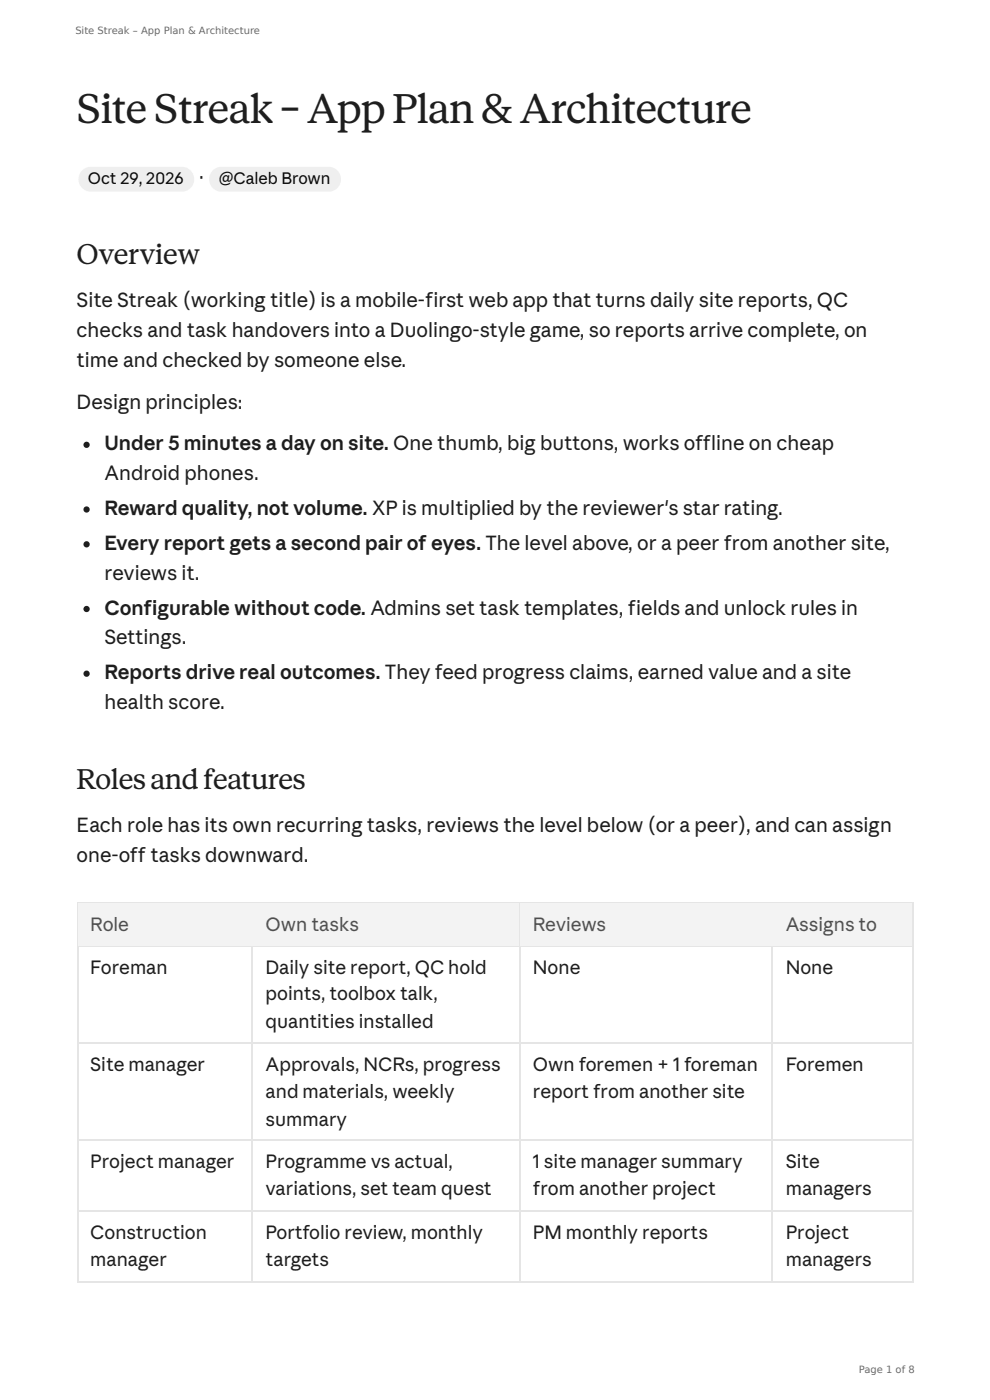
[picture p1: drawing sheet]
<svg xmlns="http://www.w3.org/2000/svg" width="210mm" height="297mm" viewBox="0 0 210 297" stroke-linecap="round" stroke-linejoin="round" font-family="sans-serif">
<defs><g id="words">
<text font-size="8.5" fill="#1f1e1d" x="16.3" y="26.2">SiteStreak–AppPlan&amp;Architecture</text>
<g font-size="5.8" fill="#1f1e1d">
<text x="16.3" y="56">Overview</text>
<text x="16.3" y="167.5">Rolesandfeatures</text>
</g>
<g font-size="4.2" fill="#1f1e1d">
<text x="42.3" y="39.1">·</text>
<text x="16.3" y="65.3">Site Streak (working title) is a mobile-first web app that turns daily site reports, QC</text>
<text x="16.3" y="71.6">checks and task handovers into a Duolingo-style game, so reports arrive complete, on</text>
<text x="16.3" y="78">time and checked by someone else.</text>
<text x="16.3" y="86.9">Design principles:</text>
<text x="22.2" y="95.7">Under 5 minutes a day on site. One thumb, big buttons, works offline on cheap</text>
<text x="22.2" y="102">Android phones.</text>
<text x="22.2" y="109.4">Reward quality, not volume. XP is multiplied by the reviewer's star rating.</text>
<text x="22.2" y="116.8">Every report gets a second pair of eyes. The level above, or a peer from another site,</text>
<text x="22.2" y="123.1">reviews it.</text>
<text x="22.2" y="130.5">Configurable without code. Admins set task templates, fields and unlock rules in</text>
<text x="22.2" y="136.9">Settings.</text>
<text x="22.2" y="144.3">Reports drive real outcomes. They feed progress claims, earned value and a site</text>
<text x="22.2" y="150.6">health score.</text>
<text x="16.3" y="176.8">Each role has its own recurring tasks, reviews the level below (or a peer), and can assign</text>
<text x="16.3" y="183.1">one-off tasks downward.</text>
</g>
<g font-size="4" fill="#52514e">
<text x="19.2" y="197.6">Role</text>
<text x="56.4" y="197.6">Own tasks</text>
<text x="113.2" y="197.6">Reviews</text>
<text x="166.8" y="197.6">Assigns to</text>
</g>
<g font-size="4" fill="#1f1e1d">
<text x="19.2" y="206.9">Foreman</text>
<text x="56.4" y="206.9">Daily site report, QC hold</text>
<text x="113.2" y="206.9">None</text>
<text x="166.8" y="206.9">None</text>
<text x="56.4" y="212.4">points, toolbox talk,</text>
<text x="56.4" y="218.2">quantities installed</text>
<text x="19.2" y="227.5">Site manager</text>
<text x="56.4" y="227.5">Approvals, NCRs, progress</text>
<text x="113.2" y="227.5">Own foremen + 1 foreman</text>
<text x="166.8" y="227.5">Foremen</text>
<text x="56.4" y="233.3">and materials, weekly</text>
<text x="113.2" y="233.3">report from another site</text>
<text x="56.4" y="239.1">summary</text>
<text x="19.2" y="248.1">Project manager</text>
<text x="56.4" y="248.1">Programme vs actual,</text>
<text x="113.2" y="248.1">1 site manager summary</text>
<text x="166.8" y="248.1">Site</text>
<text x="56.4" y="253.9">variations, set team quest</text>
<text x="113.2" y="253.9">from another project</text>
<text x="166.8" y="253.9">managers</text>
<text x="19.2" y="263.2">Construction</text>
<text x="56.4" y="263.2">Portfolio review, monthly</text>
<text x="113.2" y="263.2">PM monthly reports</text>
<text x="166.8" y="263.2">Project</text>
<text x="19.2" y="269">manager</text>
<text x="56.4" y="269">targets</text>
<text x="166.8" y="269">managers</text>
</g>
<g font-size="3.4" fill="#0b0b0b">
<text x="18.6" y="39.1">Oct 29, 2026</text>
<text x="46.6" y="39.1">@Caleb Brown</text>
</g>
<g font-size="2.1" fill="#6b6b6b">
<text x="16" y="7.1">Site Streak – App Plan &amp; Architecture</text>
<text x="182.4" y="291.6">Page 1 of 8</text>
</g>
</g></defs>
<g fill="#f0efec">
<path d="M17.4 36.2l.7-.5 1-.3h19.5a2.64 2.64 0 0 1 2.6 2.7 2.64 2.64 0 0 1-2.6 2.6h-19.3a2.64 2.64 0 0 1-2.4-1.6 2.64 2.64 0 0 1 .5-2.9z"/>
<path d="M45.2 36.2l.8-.6 1-.2h22.8a2.64 2.64 0 0 1 2.6 2.7 2.64 2.64 0 0 1-2.6 2.6h-22.8a2.64 2.64 0 0 1-2.4-1.6 2.64 2.64 0 0 1 .6-2.9z"/>
</g>
<g fill="#1f1e1d">
<circle cx="18.4" cy="94.5" r=".66"/>
<circle cx="18.4" cy="108.2" r=".66"/>
<circle cx="18.4" cy="115.6" r=".66"/>
<circle cx="18.4" cy="129.3" r=".66"/>
<circle cx="18.4" cy="143.1" r=".66"/>
</g>
<path d="M16.4 191.7h177.5M16.5 191.6v80.5M53.5 191.6v80.5M110.3 191.6v80.5M164 191.6v80.5M193.8 191.6v80.5M16.4 200.9h177.5M16.4 221.6h177.5M16.4 242.2h177.5M16.4 257.2h177.5M16.4 272.3h177.5" fill="none" stroke="#e8e5dc" stroke-width=".26"/>
<path d="M16.4 277.4h.3z" fill="#e8e5dc"/>
<path d="M16.4 277.4h37.3" fill="none" stroke="#e8e5dc" stroke-width=".21"/>
<path d="M53.4 277.4h.3z" fill="#e8e5dc"/>
<path d="M53.7 277.4h56.8" fill="none" stroke="#e8e5dc" stroke-width=".21"/>
<path d="M110.2 277.4h.3z" fill="#e8e5dc"/>
<path d="M110.5 277.4h53.6" fill="none" stroke="#e8e5dc" stroke-width=".21"/>
<path d="M163.8 277.4h.3z" fill="#e8e5dc"/>
<path d="M164.1 277.4h29.8" fill="none" stroke="#e8e5dc" stroke-width=".21"/>
<path d="M193.7 277.4h.2z" fill="#e8e5dc"/>
<g fill="#f5f3ed">
<path d="M16.6 191.8h36.8v9h-36.8z"/>
<path d="M53.7 191.8h56.5v9h-56.5z"/>
<path d="M110.5 191.8h53.4v9h-53.4z"/>
<path d="M164.1 191.8h29.6v9h-29.6z"/>
</g>
<use href="#words"/>
</svg>
